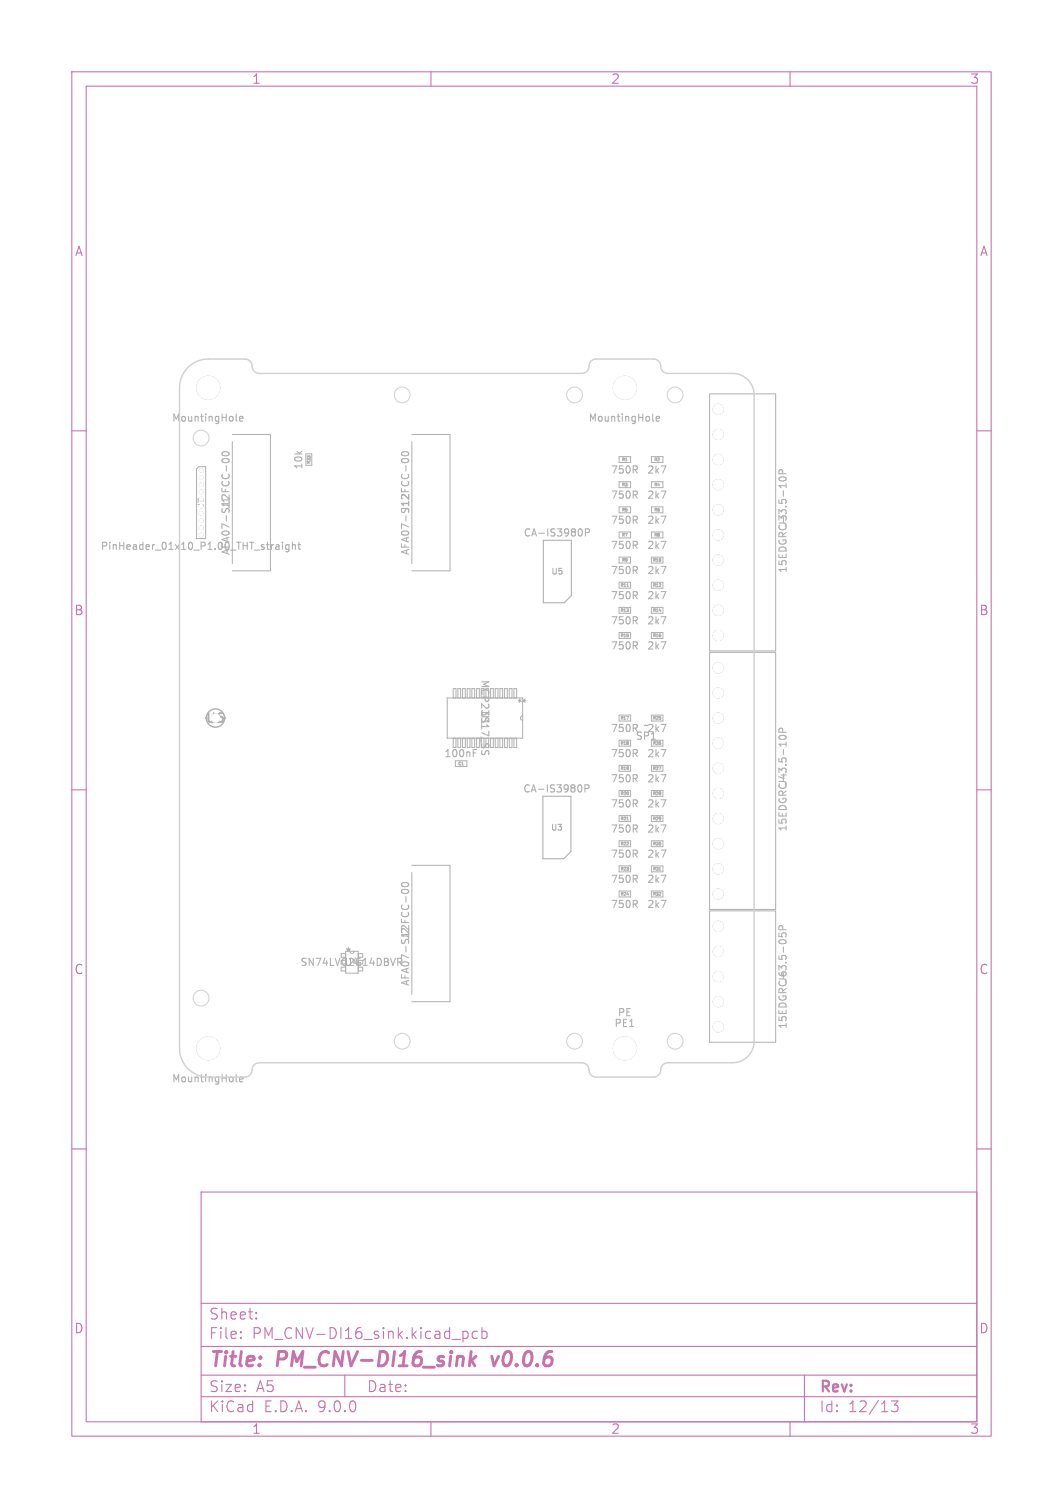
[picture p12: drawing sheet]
<svg xmlns="http://www.w3.org/2000/svg" width="148mm" height="210mm" viewBox="0 0 148 210" stroke-linecap="round" stroke-linejoin="round" font-family="sans-serif">
<defs><g id="words">
<g font-size="2.8" fill="#c872ab">
<text x="29" y="190.9">Title:</text>
<text x="38.7" y="190.9">PM_CNV-DI16_sink</text>
<text x="69.4" y="190.9">v0.0.6</text>
</g>
<g font-size="2.1" fill="#c872ab">
<text x="29" y="184">Sheet:</text>
<text x="29" y="186.7">File:</text>
<text x="35.1" y="186.7">PM_CNV-DI16_sink.kicad_pcb</text>
<text x="29" y="196.9">KiCad</text>
<text x="29" y="194.1">Size:</text>
<text x="35.7" y="194.1">A5</text>
<text x="36.7" y="196.9">E.D.A.</text>
<text x="44.3" y="196.9">9.0.0</text>
<text x="51" y="194.1">Date:</text>
<text x="114" y="194.3">Rev:</text>
<text x="114" y="196.9">Id:</text>
<text x="118.1" y="196.9">12/13</text>
</g>
<g font-size="1.8" fill="#c872ab">
<text x="35" y="11.9">1</text>
<text x="85" y="11.9">2</text>
<text x="135" y="11.9">3</text>
<text x="10.3" y="35.9">A</text>
<text x="136.4" y="35.9">A</text>
<text x="10.3" y="85.9">B</text>
<text x="136.3" y="85.9">B</text>
<text x="10.3" y="135.9">C</text>
<text x="136.3" y="135.9">C</text>
<text x="10.3" y="185.9">D</text>
<text x="136.3" y="185.9">D</text>
<text x="35" y="199.9">1</text>
<text x="85" y="199.9">2</text>
<text x="135" y="199.9">3</text>
</g>
<text font-size="1.8" fill="#fff" x="28.5" y="101">U6</text>
<g font-size="1.4" fill="#afafaf">
<text x="23.9" y="58.9">MountingHole</text>
<text x="81.9" y="58.9">MountingHole</text>
<text x="42.3" y="65.5" transform="rotate(-90 42.3 65.5)">10k</text>
<text x="32.2" y="71" transform="rotate(-90 32.2 71)">J1</text>
<text x="57.2" y="71.5" transform="rotate(-90 57.2 71.5)">J12</text>
<text x="84.9" y="69.7">750R</text>
<text x="84.9" y="66.2">750R</text>
<text x="90" y="69.7">2k7</text>
<text x="90" y="66.2">2k7</text>
<text x="13.9" y="76.8">PinHeader_01x10_P1.00_THT_straight</text>
<text x="32.2" y="77.4" transform="rotate(-90 32.2 77.4)">AFA07-S12FCC-00</text>
<text x="57.2" y="77.4" transform="rotate(-90 57.2 77.4)">AFA07-S12FCC-00</text>
<text x="72.8" y="74.9">CA-IS3980P</text>
<text x="84.9" y="73.2">750R</text>
<text x="84.9" y="76.7">750R</text>
<text x="90" y="76.7">2k7</text>
<text x="90" y="73.2">2k7</text>
<text x="109.7" y="73.5" transform="rotate(-90 109.7 73.5)">J3</text>
<text x="84.9" y="83.7">750R</text>
<text x="84.9" y="80.2">750R</text>
<text x="90" y="80.2">2k7</text>
<text x="90" y="83.7">2k7</text>
<text x="109.7" y="79.9" transform="rotate(-90 109.7 79.9)">15EDGRC-3.5-10P</text>
<text x="84.9" y="87.2">750R</text>
<text x="90" y="87.2">2k7</text>
<text x="66.8" y="94.6" transform="rotate(90 66.8 94.6)">MCP23S17_SS</text>
<text x="84.9" y="90.7">750R</text>
<text x="90" y="90.7">2k7</text>
<text x="66.8" y="98.9" transform="rotate(90 66.8 98.9)">U1</text>
<text x="73.4" y="98.1" transform="rotate(-90 73.4 98.1)">*</text>
<text x="61.8" y="105.6">100nF</text>
<text x="84.9" y="105.7">750R</text>
<text x="84.9" y="102.2">750R</text>
<text x="88.4" y="103.2">SP1</text>
<text x="90" y="105.7">2k7</text>
<text x="90" y="102.2">2k7</text>
<text x="72.7" y="110.6">CA-IS3980P</text>
<text x="84.9" y="112.7">750R</text>
<text x="84.9" y="109.2">750R</text>
<text x="90" y="112.7">2k7</text>
<text x="90" y="109.2">2k7</text>
<text x="109.7" y="109.5" transform="rotate(-90 109.7 109.5)">J4</text>
<text x="84.9" y="119.7">750R</text>
<text x="84.9" y="116.2">750R</text>
<text x="90" y="119.7">2k7</text>
<text x="90" y="116.2">2k7</text>
<text x="109.7" y="115.9" transform="rotate(-90 109.7 115.9)">15EDGRC-3.5-10P</text>
<text x="84.9" y="123.2">750R</text>
<text x="90" y="123.2">2k7</text>
<text x="57.2" y="131" transform="rotate(-90 57.2 131)">J2</text>
<text x="84.9" y="126.7">750R</text>
<text x="90" y="126.7">2k7</text>
<text x="41.7" y="134.7">SN74LVC2G14DBVR</text>
<text x="47.9" y="134.7">U4</text>
<text x="48" y="133.3">*</text>
<text x="57.2" y="137.4" transform="rotate(-90 57.2 137.4)">AFA07-S12FCC-00</text>
<text x="109.7" y="137" transform="rotate(-90 109.7 137)">J6</text>
<text x="85.4" y="143.2">PE1</text>
<text x="85.9" y="141.7">PE</text>
<text x="109.7" y="143.4" transform="rotate(-90 109.7 143.4)">15EDGRC-3.5-05P</text>
<text x="23.9" y="150.9">MountingHole</text>
</g>
<text font-size="1.1" fill="#fff" x="28.6" y="70.7" transform="rotate(-90 28.6 70.7)">J7</text>
<g font-size="1.1" fill="#afafaf">
<text x="76.7" y="80.2">U5</text>
<text x="76.6" y="115.9">U3</text>
</g>
<g font-size=".6" fill="#afafaf">
<text x="43.3" y="64.6" transform="rotate(-90 43.3 64.6)">R33</text>
<text x="86.6" y="64.3">R1</text>
<text x="91.1" y="64.3">R2</text>
<text x="86.6" y="71.3">R5</text>
<text x="86.6" y="67.8">R3</text>
<text x="91.1" y="67.8">R4</text>
<text x="91.1" y="71.3">R6</text>
<text x="86.6" y="74.8">R7</text>
<text x="91.1" y="74.8">R8</text>
<text x="86.4" y="81.8">R11</text>
<text x="86.6" y="78.3">R9</text>
<text x="90.9" y="78.3">R10</text>
<text x="90.9" y="81.8">R12</text>
<text x="86.4" y="85.3">R13</text>
<text x="86.4" y="88.8">R15</text>
<text x="90.9" y="88.8">R16</text>
<text x="90.9" y="85.3">R14</text>
<text x="86.4" y="100.3">R17</text>
<text x="90.9" y="100.3">R25</text>
<text x="63.8" y="106.6">C1</text>
<text x="86.4" y="103.8">R18</text>
<text x="86.4" y="107.3">R19</text>
<text x="90.9" y="103.8">R26</text>
<text x="90.9" y="107.3">R27</text>
<text x="86.4" y="110.8">R20</text>
<text x="90.9" y="110.8">R28</text>
<text x="86.4" y="117.8">R22</text>
<text x="86.4" y="114.3">R21</text>
<text x="90.9" y="117.8">R30</text>
<text x="90.9" y="114.3">R29</text>
<text x="86.4" y="124.8">R24</text>
<text x="86.4" y="121.3">R23</text>
<text x="90.9" y="121.3">R31</text>
<text x="90.9" y="124.8">R32</text>
</g>
</g></defs>
<g fill="none" stroke="#c872ab" stroke-width=".15">
<path d="M10 10h128v190h-128zM12 12h124v186h-124zM60 10v2M110 10v2M10 60h2M136 60h2M10 110h2M136 110h2M10 160h2M28 166h108v32h-108zM136 160h2M28 194.5h108"/>
<path d="M28 191.5h108M28 187.5h108M28 181.5h108M33.5 186.3h.1l-.1 .1M33.5 186.3v.1M33.5 185.5v.1M33.5 185.5h.1l-.1 .1M35.7 183.6v.1M35.7 183.6h-.1l.1 .1M35.7 182.8v.1M35.7 182.8h-.1l.1 .1M48 191.5v3"/>
<path d="M60 198v2M64.5 185.4v1.5M64.5 185.5l.4-.1 .3 .3v.4l-.2 .2-.1 .1-.4-.1M66.5 185.5l-.5-.1-.3 .3v.4l.2 .2 .1 .1 .5-.1M67.1 185.5l.4-.1 .3 .3v.4l-.1 .2-.2 .1-.4-.1M67.1 184.9v1.5M110 198v2M112 191.5v6.5M124.1 195.1h.9l-.5 .6a.41 .41 0 0 1 .5 .3v.3l-.1 .2-.6 .1-.2-.1"/>
</g>
<path d="M65.6 188.2l-.2 2M65.6 189.4l.5 .8M66.3 188.9l-.9 .7M68.5 188.9l.3 1.3" fill="none" stroke="#c872ab" stroke-width=".4"/>
<g fill="none" stroke="#afafaf" stroke-width=".15">
<path d="M28.2 53.5v1M28.2 53.9h.6M28.8 53.5v1M29.2 53.6l.4-.1 .2 .2-.6 .8h.6M32.9 57.7v.8l.1 .2M33.4 58.3l.4-.1v-.2h-.3l-.1 .1v.5h.4M86.2 53.9h.6M86.2 53.5v1M86.8 53.5v1M87.2 54.5h.6M87.2 53.7l.3-.2v1M90.9 57.7v.8l.1 .2"/>
<path d="M91.4 58.3l.4-.1v-.2h-.3l-.1 .1v.5h.4M31 64a.54 .54 0 0 1 .9 .2 .57 .57 0 0 1-1-.1zM31 63a.54 .54 0 0 1 .9 .2 .57 .57 0 0 1-1-.1zM31.5 64.9v.7M38.7 75.8l.2 .2v.5M38.9 76.5h-.1M38.9 76.1h-.1M39.3 75.5v.1M39.3 75.8v.7M40.2 75.8v.9l-.2 .1h-.2M40.2 75.9l-.2-.1-.2 .2 .1 .5h.3M40.7 75.9l.2-.1 .2 .1v.6"/>
<path d="M40.7 75.5v1M41.5 75.8h.4M41.6 75.5v.9l.3 .1M56 63a.54 .54 0 0 1 .9 .2 .57 .57 0 0 1-1-.1zM56 64a.54 .54 0 0 1 .9 .2 .57 .57 0 0 1-1-.1zM56.5 64.9v.7M75.6 75.2h4v7.7l-1.1 1h-2.9zM80.9 73.7l.2 .3-.2 .6M81.5 74.2l.5-.1 .1-.1-.1-.3-.5-.1v1M88.4 72.4l.3 .5M88.4 68.9l.3 .5M88.4 75.9l.3 .5"/>
<path d="M88.4 65.4l.3 .5M88.4 79.4l.3 .5M88.7 65v.3M88.7 68.5v.3M88.7 72v.3M88.7 75.5v.3M88.7 79v.3M92 68.4h.7l-.4 1M92 64.9h.7l-.4 1M92 75.4h.7l-.4 1M92 71.9h.7l-.4 1M92 78.9h.7l-.4 1"/>
<path d="M108.6 66.5a.54 .54 0 0 1 .9 .2 .57 .57 0 0 1-1-.1zM109 66l-.1-.5-.1-.1-.2 .1-.1 .5h1M109.5 67.4v.5M88.4 86.4l.3 .5M88.4 82.9l.3 .5M88.4 89.9l.3 .5M88.7 86v.3M88.7 82.5v.3M88.7 89.5v.3M92 89.4h.7l-.4 1M92 85.9h.7l-.4 1M92 82.4h.7l-.4 1"/>
<path d="M65.9 104.9h.3M65.9 104.4h.5M67.1 104.7v.2l.2 .2 .2-.1 .1-.3M68.1 104.7l-.1 .4M75.6 110.9h3.9v7.7l-1 1h-2.9zM80.9 109.3l.1 .4-.1 .5M81.4 109.8h.5l.1-.2v-.2l-.6-.1v1M88.4 104.9l.3 .5M88.4 111.9l.3 .5M88.4 101.4l.3 .5M88.4 118.9l.3 .5M88.4 108.4l.3 .5"/>
<path d="M88.4 115.4l.3 .5M88.7 101v.3M88.7 104.5v.3M88.7 108v.3M88.7 111.5v.3M88.7 115v.3M88.7 118.5v.3M92 111.4h.7l-.4 1M92 104.4h.7l-.4 1M92 118.4h.7l-.4 1M92 107.9h.7l-.4 1M92 100.9h.7l-.4 1"/>
<path d="M92 114.9h.7l-.4 1M108.5 102.5a.59 .59 0 0 1 1 .2 .57 .57 0 0 1-1-.1zM109 102l-.1-.5-.1-.1-.2 .1-.1 .5h1M109.5 103.4v.5M55.4 133.5h.4M55.4 134h.4M55.6 134l.4 .5M56 124a.54 .54 0 0 1 .9 .2 .57 .57 0 0 1-1-.1zM56 123a.54 .54 0 0 1 .9 .2 .57 .57 0 0 1-1-.1zM56.5 124.9v.7M88.4 125.9l.3 .5M88.4 122.4l.3 .5"/>
<path d="M88.7 122v.3M88.7 125.5v.3M92 121.9h.7l-.4 1M92 125.4h.7l-.4 1M108.5 131.1a.63 .63 0 0 1 1 0M108.5 130v.4l.4 .1-.1-.2 .1-.3 .1-.1 .4 .1 .1 .1-.1 .4M109 129.5l-.1-.5-.1-.1-.2 .1-.1 .5h1M28.2 145.5v1M28.2 145.9h.6M28.8 145.5v1M29.2 145.5h.6l-.3 .3 .3 .1v.5l-.2 .1-.4-.1M32.9 149.7v.8l.1 .2"/>
<path d="M33.4 150.3l.4-.1v-.2h-.3l-.1 .1v.5h.4"/>
</g>
<g fill="none" stroke="#afafaf" stroke-width=".14">
<path d="M98.8 54.9h9.2v35.8h-9.2zM27.4 65.3l.3-.3h.9v10h-1.2zM32.3 60.5h5.4v19h-5.4M32.3 61.5v17M42.6 63.2h.8v1.6h-.8M57.3 61.5v17M57.3 60.5h5.4v19h-5.4M86.2 63.6h1.6v.8h-1.6zM86.2 67.1h1.6v.8h-1.6zM86.2 70.6h1.6v.8h-1.6zM86.2 74.1h1.6v.8h-1.6zM86.2 77.6h1.6v.8h-1.6z"/>
<path d="M90.7 63.6h1.6v.8h-1.6zM90.7 67.1h1.6v.8h-1.6zM90.7 70.6h1.6v.8h-1.6zM90.7 74.1h1.6v.8h-1.6zM90.7 77.6h1.6v.8h-1.6zM62.3 97.2h10.5v5.6h-10.5zM63.1 97.2v-1.3h.4v1.3M63.8 97.2v-1.3h.3v1.3M64.4 97.2v-1.3h.4v1.3M65.1 97.2v-1.3h.3v1.3M65.7 97.2v-1.3h.4v1.3M68.3 95.9h.4v1.3"/>
<path d="M69 97.2v-1.3h.3v1.3M69.6 97.2v-1.3h.4v1.3M70.3 97.2v-1.3h.3v1.3M70.9 97.2v-1.3h.4v1.3M71.6 97.2v-1.3h.3v1.3M72.8 99.7l-.2 .1-.1 .2 .1 .2 .2 .1M86.2 88.1h1.6v.8h-1.6zM86.2 84.6h1.6v.8h-1.6zM86.2 81.1h1.6v.8h-1.6zM86.2 99.6h1.6v.8h-1.6zM87.3 81.7h.2M90.7 81.1h1.6v.8h-1.6z"/>
<path d="M90.7 84.6h1.6v.8h-1.6zM90.7 88.1h1.6v.8h-1.6zM90.7 99.6h1.6v.8h-1.6zM98.8 90.9h9.2v35.8h-9.2zM63.1 102.8v1.3h.4v-1.3M63.4 106v.8h1.6v-.8M63.8 102.8v1.3h.3v-1.3M64.4 102.8v1.3h.4v-1.3M65.1 102.8v1.3h.3v-1.3M65.7 102.8v1.3h.4v-1.3M68.7 102.8v1.3h-.4M69 102.8v1.3h.3v-1.3"/>
<path d="M69.6 102.8v1.3h.4v-1.3M70.3 102.8v1.3h.3v-1.3M70.9 102.8v1.3h.4v-1.3M71.6 102.8v1.3h.3v-1.3M86.2 103.1h1.6v.8h-1.6zM86.2 106.6h1.6v.8h-1.6zM86.2 110.1h1.6v.8h-1.6zM86.2 113.6h1.6v.8h-1.6zM86.2 117.1h1.6v.8h-1.6zM87.3 114.2h.2M90.7 103.1h1.6v.8h-1.6zM90.7 106.6h1.6v.8h-1.6z"/>
<path d="M90.7 110.1h1.6v.8h-1.6zM90.7 113.6h1.6v.8h-1.6zM90.7 117.1h1.6v.8h-1.6zM48.1 132.8h-.6v.5M48.1 132.5h1.8v3h-1.8zM48.7 132.5l.1 .2 .2 .1 .2-.1 .1-.2M49.9 132.8h.6v.5M57.3 121.5v17M57.3 120.5h5.4v19h-5.4M86.2 120.6h1.6v.8h-1.6zM86.2 124.1h1.6v.8h-1.6zM90.7 120.6h1.6v.8h-1.6z"/>
<path d="M90.7 124.1h1.6v.8h-1.6zM91.8 121.2h.2M98.8 126.9h9.2v18.3h-9.2z"/>
</g>
<g fill="#afafaf" stroke="#afafaf" stroke-width=".14">
<circle cx="31.3" cy="100" r=".1"/>
<circle cx="29" cy="146" r="1.6"/>
<circle cx="28" cy="65.5" r=".25"/>
<circle cx="28" cy="66.5" r=".25"/>
<circle cx="28" cy="67.5" r=".25"/>
<circle cx="28" cy="68.5" r=".25"/>
<circle cx="28" cy="69.5" r=".25"/>
<circle cx="28" cy="71.5" r=".25"/>
<circle cx="28" cy="72.5" r=".25"/>
<circle cx="28" cy="73.5" r=".25"/>
<circle cx="28" cy="74.5" r=".25"/>
<circle cx="100" cy="143" r=".7"/>
<circle cx="100" cy="139.5" r=".7"/>
<circle cx="100" cy="136" r=".7"/>
<circle cx="100" cy="132.5" r=".7"/>
<circle cx="100" cy="129" r=".7"/>
<circle cx="29" cy="54" r="1.6"/>
<circle cx="87" cy="54" r="1.6"/>
<circle cx="100" cy="124.5" r=".7"/>
<circle cx="100" cy="121" r=".7"/>
<circle cx="100" cy="117.5" r=".7"/>
<circle cx="100" cy="114" r=".7"/>
<circle cx="100" cy="110.5" r=".7"/>
<circle cx="100" cy="107" r=".7"/>
<circle cx="100" cy="103.5" r=".7"/>
<circle cx="100" cy="100" r=".7"/>
<circle cx="100" cy="96.5" r=".7"/>
<circle cx="100" cy="93" r=".7"/>
<circle cx="87" cy="146" r="1.6"/>
<circle cx="100" cy="88.5" r=".7"/>
<circle cx="100" cy="85" r=".7"/>
<circle cx="100" cy="81.5" r=".7"/>
<circle cx="100" cy="78" r=".7"/>
<circle cx="100" cy="74.5" r=".7"/>
<circle cx="100" cy="71" r=".7"/>
<circle cx="100" cy="67.5" r=".7"/>
<circle cx="100" cy="64" r=".7"/>
<circle cx="100" cy="60.5" r=".7"/>
<circle cx="100" cy="57" r=".7"/>
</g>
<path d="M28.7 100a1.27 1.27 0 0 1 1.3-1.3 1.27 1.27 0 0 1 1.3 1.3" fill="none" stroke="#afafaf" stroke-width=".2"/>
<path d="M26.2 51.2a4 4 0 0 1 2.8-1.2h5.1a1.09 1.09 0 0 1 1 1.3l.4 .5 .6 .2h44.9a1.09 1.09 0 0 0 1-1.3l.4-.5 .5-.2h8.1a1.09 1.09 0 0 1 1 1.3l.4 .5 .5 .2h9.1a3 3 0 0 1 3 3v90a3 3 0 0 1-3 3h-9a1.09 1.09 0 0 0-1 1.3l-.4 .5-.5 .2h-8.1a1.09 1.09 0 0 1-1-1.3l-.4-.5-.6-.2h-44.9a1.09 1.09 0 0 0-1 1.3l-.4 .5-.5 .2h-5.2a4 4 0 0 1-4-4v-92a4 4 0 0 1 1.2-2.8z" fill="none" stroke="#d0d2cd" stroke-width=".2"/>
<g fill="none" stroke="#d0d2cd" stroke-width=".14">
<circle cx="56" cy="55" r="1.1"/>
<circle cx="80" cy="55" r="1.1"/>
<circle cx="94" cy="55" r="1.1"/>
<circle cx="28" cy="61" r="1.1"/>
<circle cx="28" cy="139" r="1.1"/>
<circle cx="56" cy="145" r="1.1"/>
<circle cx="80" cy="145" r="1.1"/>
<circle cx="94" cy="145" r="1.1"/>
</g>
<g fill="#d0d2cd" stroke="#d0d2cd" stroke-width=".14">
<circle cx="29" cy="146" r="1.6"/>
<circle cx="28" cy="65.5" r=".25"/>
<circle cx="28" cy="66.5" r=".25"/>
<circle cx="28" cy="67.5" r=".25"/>
<circle cx="28" cy="68.5" r=".25"/>
<circle cx="28" cy="69.5" r=".25"/>
<circle cx="28" cy="71.5" r=".25"/>
<circle cx="28" cy="72.5" r=".25"/>
<circle cx="28" cy="73.5" r=".25"/>
<circle cx="28" cy="74.5" r=".25"/>
<circle cx="100" cy="143" r=".7"/>
<circle cx="100" cy="139.5" r=".7"/>
<circle cx="100" cy="136" r=".7"/>
<circle cx="100" cy="132.5" r=".7"/>
<circle cx="100" cy="129" r=".7"/>
<circle cx="29" cy="54" r="1.6"/>
<circle cx="87" cy="54" r="1.6"/>
<circle cx="100" cy="124.5" r=".7"/>
<circle cx="100" cy="121" r=".7"/>
<circle cx="100" cy="117.5" r=".7"/>
<circle cx="100" cy="114" r=".7"/>
<circle cx="100" cy="110.5" r=".7"/>
<circle cx="100" cy="107" r=".7"/>
<circle cx="100" cy="103.5" r=".7"/>
<circle cx="100" cy="100" r=".7"/>
<circle cx="100" cy="96.5" r=".7"/>
<circle cx="100" cy="93" r=".7"/>
<circle cx="87" cy="146" r="1.6"/>
<circle cx="100" cy="88.5" r=".7"/>
<circle cx="100" cy="85" r=".7"/>
<circle cx="100" cy="81.5" r=".7"/>
<circle cx="100" cy="78" r=".7"/>
<circle cx="100" cy="74.5" r=".7"/>
<circle cx="100" cy="71" r=".7"/>
<circle cx="100" cy="67.5" r=".7"/>
<circle cx="100" cy="64" r=".7"/>
<circle cx="100" cy="60.5" r=".7"/>
<circle cx="100" cy="57" r=".7"/>
</g>
<g fill="#fff" stroke="#fff" stroke-width=".14">
<circle cx="29" cy="146" r="1.6"/>
<circle cx="28" cy="65.5" r=".25"/>
<circle cx="28" cy="66.5" r=".25"/>
<circle cx="28" cy="67.5" r=".25"/>
<circle cx="28" cy="68.5" r=".25"/>
<circle cx="28" cy="69.5" r=".25"/>
<circle cx="28" cy="71.5" r=".25"/>
<circle cx="28" cy="72.5" r=".25"/>
<circle cx="28" cy="73.5" r=".25"/>
<circle cx="28" cy="74.5" r=".25"/>
<circle cx="100" cy="143" r=".7"/>
<circle cx="100" cy="139.5" r=".7"/>
<circle cx="100" cy="136" r=".7"/>
<circle cx="100" cy="132.5" r=".7"/>
<circle cx="100" cy="129" r=".7"/>
<circle cx="29" cy="54" r="1.6"/>
<circle cx="87" cy="54" r="1.6"/>
<circle cx="100" cy="124.5" r=".7"/>
<circle cx="100" cy="121" r=".7"/>
<circle cx="100" cy="117.5" r=".7"/>
<circle cx="100" cy="114" r=".7"/>
<circle cx="100" cy="110.5" r=".7"/>
<circle cx="100" cy="107" r=".7"/>
<circle cx="100" cy="103.5" r=".7"/>
<circle cx="100" cy="100" r=".7"/>
<circle cx="100" cy="96.5" r=".7"/>
<circle cx="100" cy="93" r=".7"/>
<circle cx="87" cy="146" r="1.6"/>
<circle cx="100" cy="88.5" r=".7"/>
<circle cx="100" cy="85" r=".7"/>
<circle cx="100" cy="81.5" r=".7"/>
<circle cx="100" cy="78" r=".7"/>
<circle cx="100" cy="74.5" r=".7"/>
<circle cx="100" cy="71" r=".7"/>
<circle cx="100" cy="67.5" r=".7"/>
<circle cx="100" cy="64" r=".7"/>
<circle cx="100" cy="60.5" r=".7"/>
<circle cx="100" cy="57" r=".7"/>
</g>
<use href="#words"/>
</svg>
